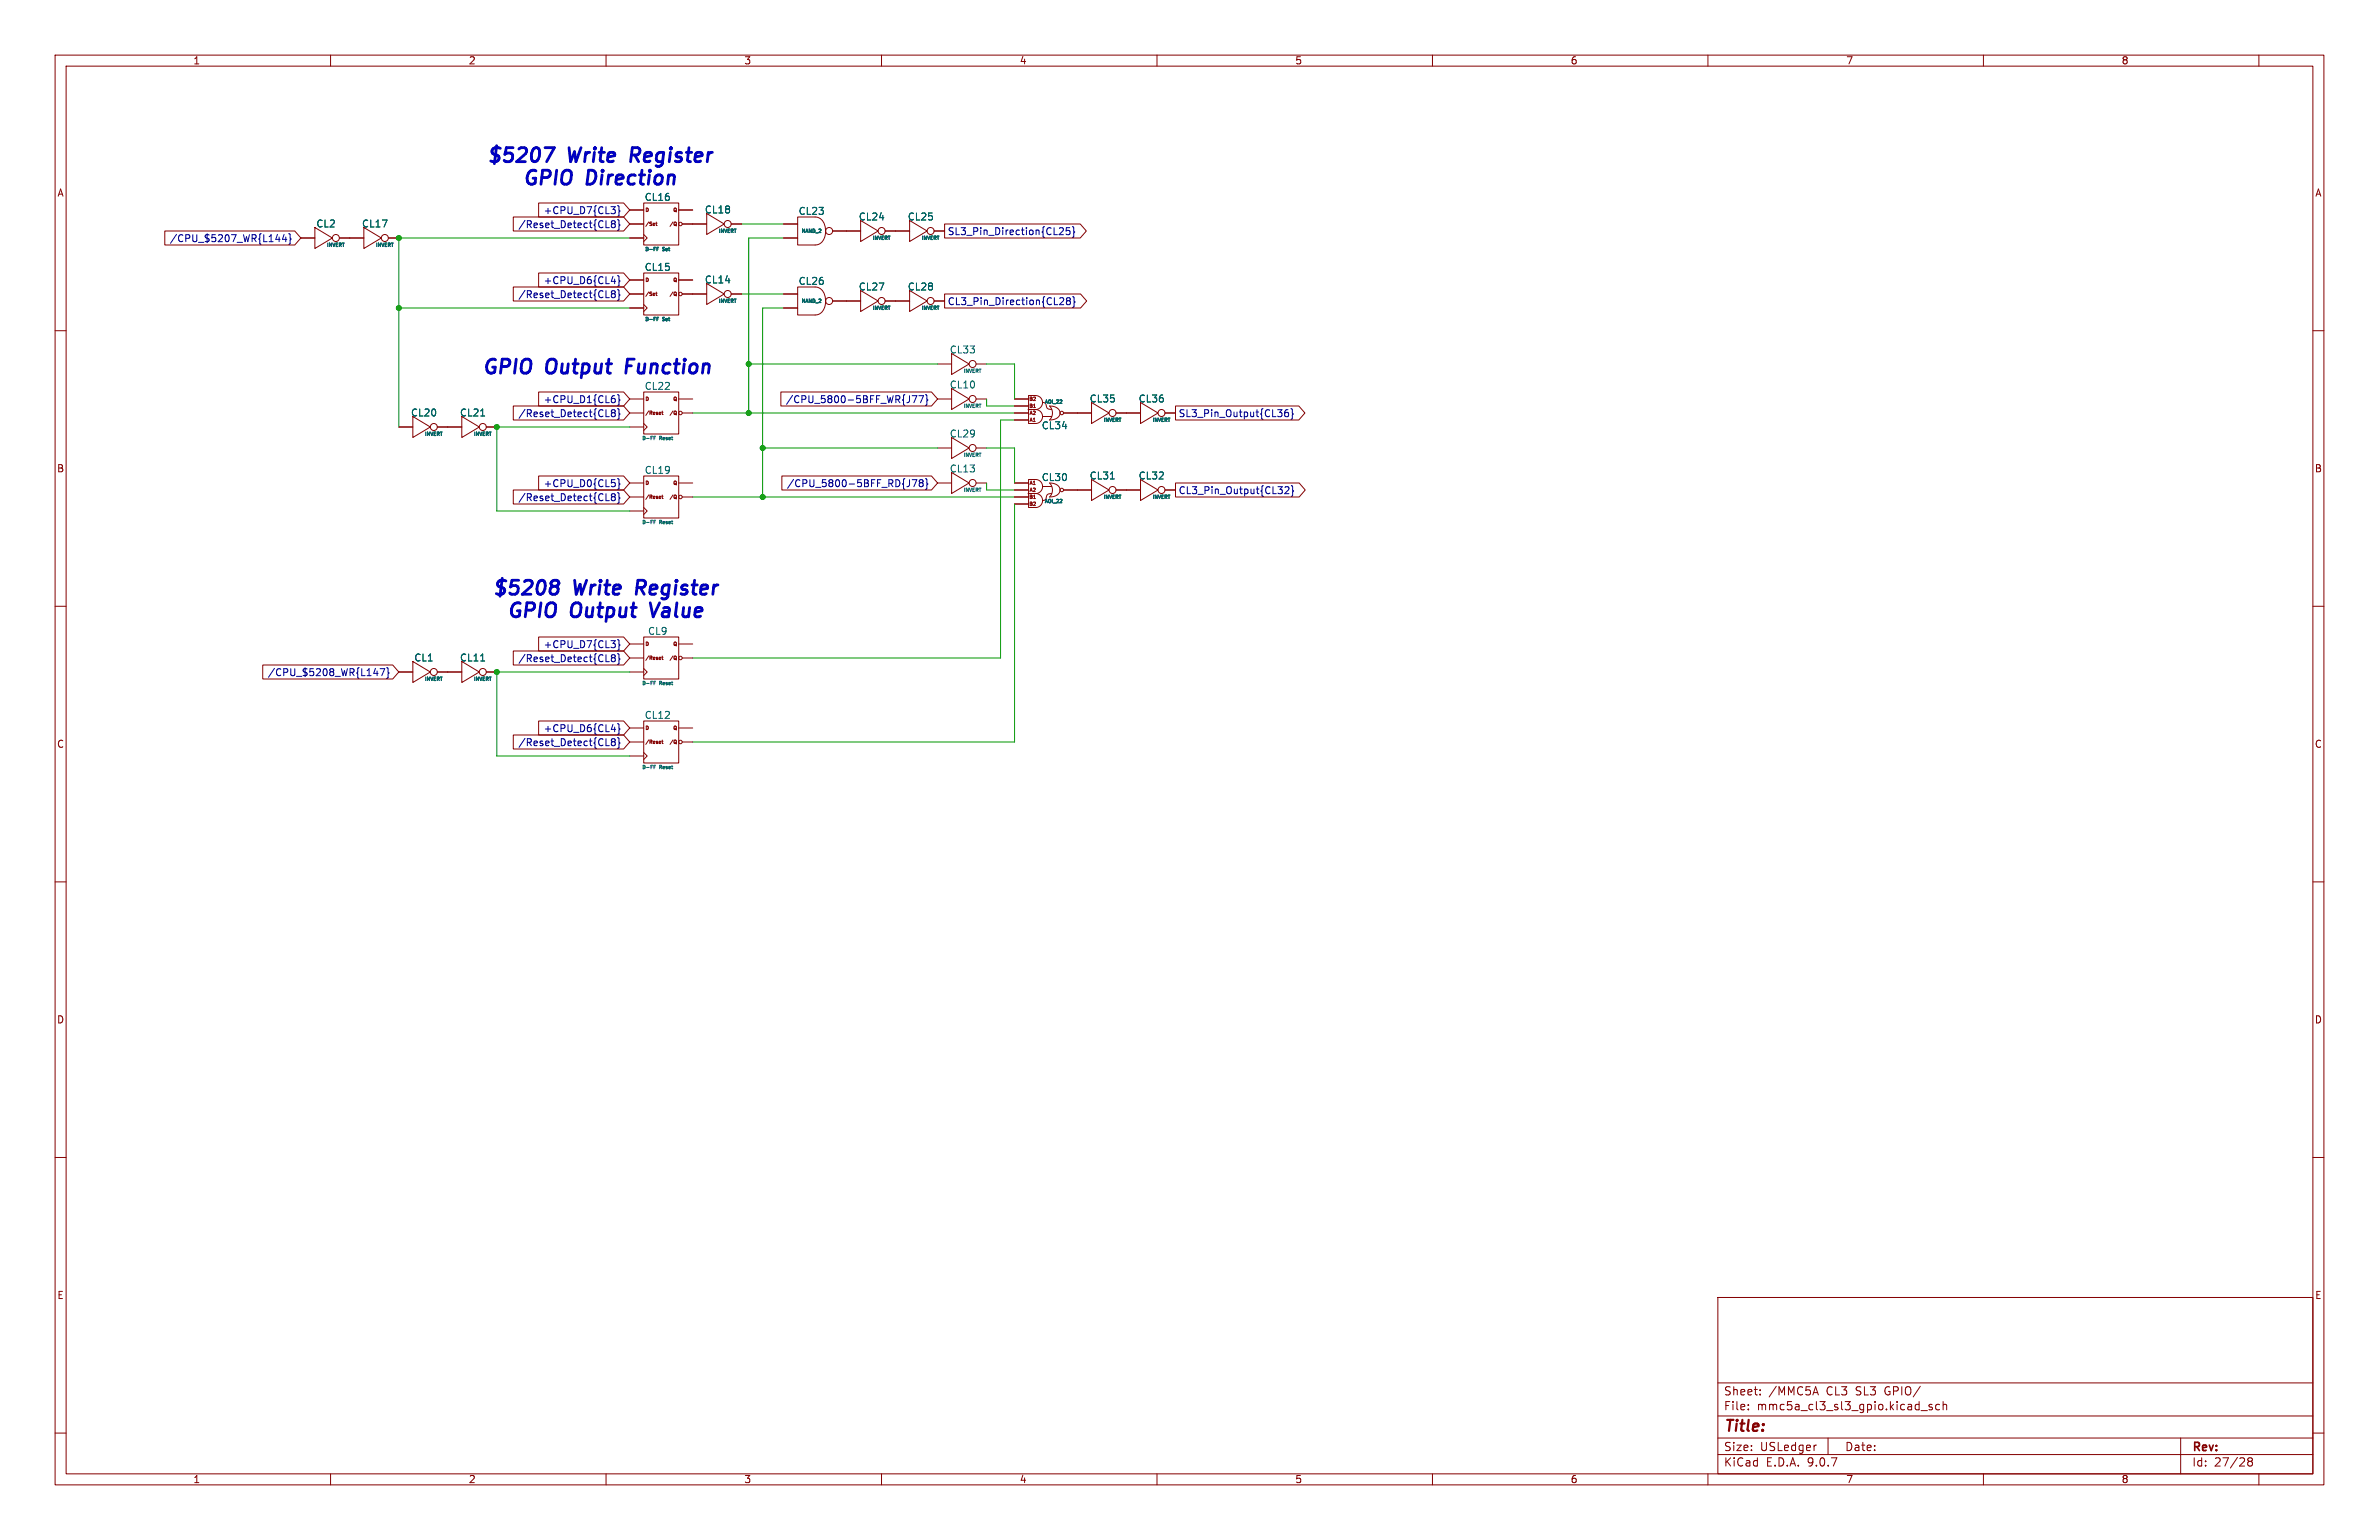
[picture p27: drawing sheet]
<svg xmlns="http://www.w3.org/2000/svg" width="432mm" height="279mm" viewBox="0 0 432 279" stroke-linecap="round" stroke-linejoin="round" font-family="sans-serif">
<defs><g id="words">
<g font-size="3.5" fill="#0000c2">
<text x="88.1" y="30.2">$5207</text>
<text x="94.5" y="34.3">GPIO</text>
<text x="103.1" y="30.2">Write</text>
<text x="106.5" y="34.3">Direction</text>
<text x="115.4" y="30.2">Register</text>
<text x="87.2" y="68.6">GPIO</text>
<text x="99.1" y="68.6">Output</text>
<text x="114.5" y="68.6">Function</text>
<text x="89.1" y="108.7">$5208</text>
<text x="91.7" y="112.8">GPIO</text>
<text x="103.6" y="112.8">Output</text>
<text x="104.1" y="108.7">Write</text>
<text x="116.4" y="108.7">Register</text>
<text x="119" y="112.8">Value</text>
</g>
<text font-size="2.8" fill="#840000" x="312.8" y="260.3">Title:</text>
<g font-size="2.1" fill="#840000">
<text x="312.8" y="256.1">File:</text>
<text x="312.8" y="253.4">Sheet:</text>
<text x="318.9" y="256.1">mmc5a_cl3_sl3_gpio.kicad_sch</text>
<text x="321" y="253.4">/MMC5A</text>
<text x="331.5" y="253.4">CL3</text>
<text x="337" y="253.4">SL3</text>
<text x="342.4" y="253.4">GPIO/</text>
<text x="312.8" y="263.5">Size:</text>
<text x="319.5" y="263.5">USLedger</text>
<text x="334.8" y="263.5">Date:</text>
<text x="397.8" y="263.7">Rev:</text>
<text x="312.8" y="266.3">KiCad</text>
<text x="320.5" y="266.3">E.D.A.</text>
<text x="328.1" y="266.3">9.0.7</text>
<text x="397.8" y="266.3">Id:</text>
<text x="401.9" y="266.3">27/28</text>
</g>
<g font-size="1.8" fill="#840000">
<text x="35" y="11.9">1</text>
<text x="85" y="11.9">2</text>
<text x="135" y="11.9">3</text>
<text x="185" y="11.9">4</text>
<text x="235" y="11.9">5</text>
<text x="285" y="11.9">6</text>
<text x="335" y="11.9">7</text>
<text x="385" y="11.9">8</text>
<text x="10.3" y="35.9">A</text>
<text x="420.1" y="35.9">A</text>
<text x="10.3" y="85.9">B</text>
<text x="420.1" y="85.9">B</text>
<text x="10.3" y="135.9">C</text>
<text x="420.1" y="135.9">C</text>
<text x="10.3" y="185.9">D</text>
<text x="420.1" y="185.9">D</text>
<text x="10.3" y="235.9">E</text>
<text x="420.1" y="235.9">E</text>
<text x="35" y="269.3">1</text>
<text x="85" y="269.3">2</text>
<text x="135" y="269.3">3</text>
<text x="185" y="269.3">4</text>
<text x="235" y="269.3">5</text>
<text x="285" y="269.3">6</text>
<text x="335" y="269.3">7</text>
<text x="385" y="269.3">8</text>
</g>
<g font-size="1.8" fill="#006464">
<text x="57.3" y="41.5">CL2</text>
<text x="65.6" y="41.5">CL17</text>
<text x="116.9" y="36.6">CL16</text>
<text x="127.8" y="38.9">CL18</text>
<text x="144.9" y="39.2">CL23</text>
<text x="155.8" y="40.2">CL24</text>
<text x="164.7" y="40.2">CL25</text>
<text x="116.9" y="49.3">CL15</text>
<text x="127.8" y="51.6">CL14</text>
<text x="144.9" y="51.9">CL26</text>
<text x="155.8" y="52.9">CL27</text>
<text x="164.7" y="52.9">CL28</text>
<text x="172.3" y="64.3">CL33</text>
<text x="116.9" y="70.9">CL22</text>
<text x="172.3" y="70.7">CL10</text>
<text x="74.5" y="75.8">CL20</text>
<text x="83.4" y="75.8">CL21</text>
<text x="197.7" y="73.2">CL35</text>
<text x="206.6" y="73.2">CL36</text>
<text x="172.3" y="79.6">CL29</text>
<text x="189" y="78.1">CL34</text>
<text x="116.9" y="86.2">CL19</text>
<text x="172.3" y="85.9">CL13</text>
<text x="189" y="87.5">CL30</text>
<text x="197.7" y="87.2">CL31</text>
<text x="206.6" y="87.2">CL32</text>
<text x="117.5" y="115.4">CL9</text>
<text x="75.1" y="120.2">CL1</text>
<text x="83.4" y="120.2">CL11</text>
<text x="116.9" y="130.6">CL12</text>
</g>
<g font-size="1.8" fill="#000084">
<text x="94" y="41.6">/Reset_Detect{CL8}</text>
<text x="98.6" y="39.1">+CPU_D7{CL3}</text>
<text x="30.7" y="44.1">/CPU_$5207_WR{L144}</text>
<text x="171.9" y="42.9">SL3_Pin_Direction{CL25}</text>
<text x="98.6" y="51.8">+CPU_D6{CL4}</text>
<text x="94" y="54.3">/Reset_Detect{CL8}</text>
<text x="171.9" y="55.6">CL3_Pin_Direction{CL28}</text>
<text x="94" y="75.9">/Reset_Detect{CL8}</text>
<text x="98.6" y="73.3">+CPU_D1{CL6}</text>
<text x="142.5" y="73.3">/CPU_5800-5BFF_WR{J77}</text>
<text x="213.8" y="75.9">SL3_Pin_Output{CL36}</text>
<text x="98.6" y="88.6">+CPU_D0{CL5}</text>
<text x="142.7" y="88.6">/CPU_5800-5BFF_RD{J78}</text>
<text x="213.8" y="89.9">CL3_Pin_Output{CL32}</text>
<text x="94" y="91.1">/Reset_Detect{CL8}</text>
<text x="98.6" y="117.8">+CPU_D7{CL3}</text>
<text x="48.5" y="122.9">/CPU_$5208_WR{L147}</text>
<text x="94" y="120.3">/Reset_Detect{CL8}</text>
<text x="94" y="135.6">/Reset_Detect{CL8}</text>
<text x="98.6" y="133">+CPU_D6{CL4}</text>
</g>
<g font-size=".9" fill="#840000">
<text x="117" y="38.6">D</text>
<text x="117" y="41.2">/Set</text>
<text x="121.4" y="41.2">/Q</text>
<text x="122.1" y="38.6">Q</text>
<text x="117" y="51.3">D</text>
<text x="117" y="53.9">/Set</text>
<text x="121.4" y="53.9">/Q</text>
<text x="122.1" y="51.3">Q</text>
<text x="117" y="75.5">/Reset</text>
<text x="117" y="72.9">D</text>
<text x="121.4" y="75.5">/Q</text>
<text x="122.1" y="72.9">Q</text>
<text x="186.7" y="74.2">B1</text>
<text x="186.7" y="72.9">B2</text>
<text x="186.7" y="76.7">A1</text>
<text x="186.7" y="75.5">A2</text>
<text x="117" y="88.2">D</text>
<text x="122.1" y="88.2">Q</text>
<text x="186.7" y="88.2">A1</text>
<text x="186.7" y="89.4">A2</text>
<text x="117" y="90.7">/Reset</text>
<text x="121.4" y="90.7">/Q</text>
<text x="186.7" y="90.7">B1</text>
<text x="186.7" y="92">B2</text>
<text x="117" y="119.9">/Reset</text>
<text x="117" y="117.4">D</text>
<text x="121.4" y="119.9">/Q</text>
<text x="122.1" y="117.4">Q</text>
<text x="117" y="135.2">/Reset</text>
<text x="117" y="132.6">D</text>
<text x="121.4" y="135.2">/Q</text>
<text x="122.1" y="132.6">Q</text>
</g>
<g font-size=".9" fill="#006464">
<text x="59.2" y="45">INVERT</text>
<text x="68.1" y="45">INVERT</text>
<text x="117" y="45.8">D-FF</text>
<text x="120.3" y="45.8">Set</text>
<text x="130.3" y="42.5">INVERT</text>
<text x="145.4" y="42.5">NAND_2</text>
<text x="158.3" y="43.7">INVERT</text>
<text x="167.1" y="43.7">INVERT</text>
<text x="117" y="58.5">D-FF</text>
<text x="120.3" y="58.5">Set</text>
<text x="130.3" y="55.2">INVERT</text>
<text x="145.4" y="55.2">NAND_2</text>
<text x="158.3" y="56.4">INVERT</text>
<text x="167.1" y="56.4">INVERT</text>
<text x="174.8" y="67.9">INVERT</text>
<text x="174.8" y="74.2">INVERT</text>
<text x="189.5" y="73.4">AOI_22</text>
<text x="200.2" y="76.7">INVERT</text>
<text x="209.1" y="76.7">INVERT</text>
<text x="77" y="79.3">INVERT</text>
<text x="85.9" y="79.3">INVERT</text>
<text x="116.4" y="80">D-FF</text>
<text x="119.7" y="80">Reset</text>
<text x="174.8" y="83.1">INVERT</text>
<text x="174.8" y="89.4">INVERT</text>
<text x="116.4" y="95.3">D-FF</text>
<text x="119.7" y="95.3">Reset</text>
<text x="189.5" y="91.5">AOI_22</text>
<text x="200.2" y="90.7">INVERT</text>
<text x="209.1" y="90.7">INVERT</text>
<text x="77" y="123.7">INVERT</text>
<text x="85.9" y="123.7">INVERT</text>
<text x="116.4" y="124.5">D-FF</text>
<text x="119.7" y="124.5">Reset</text>
<text x="116.4" y="139.7">D-FF</text>
<text x="119.7" y="139.7">Reset</text>
</g>
</g></defs>
<g fill="none" stroke="#840000" stroke-width=".18">
<path d="M10 10h411.8v259.4h-411.8zM12 12h407.8v255.4h-407.8zM60 10v2M110 10v2M160 10v2M210 10v2M260 10v2M310 10v2M360 10v2M410 10v2M93.2 39.4h20l1.1 1.2-1.1 1.3h-20zM97.8 36.8h15.4l1.1 1.3-1.1 1.3h-15.4z"/>
<path d="M114.3 38.1h2.5M116.8 36.8h6.4v7.7h-6.4zM123.2 38.1h2.5M128.3 38.7l3.1 1.9-3.1 1.9zM144.8 39.4h3.2a1.9 1.9 0 0 1 1.8 1.8 2.58 2.58 0 0 1-1.5 3.2l-3.5 .1zM29.9 41.9h23.6l1.1 1.3-1.1 1.3h-23.6zM54.6 43.2h2.5M57.1 41.3l3.2 1.9-3.2 1.9zM61.6 43.2h4.4M66 41.3l3.2 1.9-3.2 1.9zM70.5 43.2h1.9M93.2 52.1h20l1.1 1.2-1.1 1.3h-20z"/>
<path d="M97.8 49.5h15.4l1.1 1.3-1.1 1.3h-15.4zM114.3 43.2h2.5M114.3 40.6h2.5M114.3 53.3h2.5M114.3 55.9h2.5M114.3 50.8h2.5M116.8 49.5h6.4v7.7h-6.4zM116.8 55.2l.7 .7-.7 .6M116.8 42.5l.7 .7-.7 .6M119 53.2h.3M119 40.5h.3M119.1 40.3v.5l.2 .1"/>
<path d="M119.1 53v.5l.2 .1M122.5 40.3l.3 .2-.1 .3-.2 .1M122.5 53l.3 .2-.1 .3-.2 .1M122.6 53.5l.2 .2M122.6 40.8l.2 .2M123.2 50.8h2.5M123.8 40.6h4.5M123.8 53.3h4.5M128.3 51.4l3.1 1.9-3.1 1.9zM132.7 40.6h1.9M132.7 53.3h1.9M142.2 43.2h2.6"/>
<path d="M142.2 40.6h2.6M142.2 53.3h2.6M142.2 55.9h2.6M144.8 52.1h3.2a1.9 1.9 0 0 1 1.8 1.8 2.58 2.58 0 0 1-1.5 3.2l-3.5 .1zM151.1 54.6h5.1M151.1 41.9h5.1M156.2 52.7l3.2 1.9-3.2 1.9zM156.2 40l3.2 1.9-3.2 1.9zM160.7 54.6h4.4M160.7 41.9h4.4M165.1 52.7l3.2 1.9-3.2 1.9zM165.1 40l3.2 1.9-3.2 1.9z"/>
<path d="M169.5 54.6h1.9M169.5 41.9h1.9M171.4 53.3h24.7l1.1 1.3-1.1 1.3h-24.7zM171.4 40.6h24.7l1.1 1.3-1.1 1.3h-24.7zM10 60h2M72.4 77.5h2.5M74.9 75.6l3.2 1.9-3.2 1.9zM79.4 77.5h4.4M83.8 75.6l3.2 1.9-3.2 1.9zM88.3 77.5h1.9M93.2 73.7h20l1.1 1.2-1.1 1.3h-20zM97.8 71.1h15.4l1.1 1.3-1.1 1.3h-15.4z"/>
<path d="M114.3 74.9h2.5M114.3 72.4h2.5M114.3 77.5h2.5M116.8 71.1h6.4v7.6h-6.4zM116.8 76.8l.7 .7-.7 .6M119.7 74.8l.2 .1-.3 .1M119.9 75.2h-.2M120.1 74.8h.3M120.2 74.6v.5l.2 .1M122.5 74.6l.3 .2-.1 .3-.2 .1M122.6 75.1l.2 .2M123.2 72.4h2.5"/>
<path d="M123.8 74.9h1.9M141.7 71.1h27.4l1.1 1.3-1.1 1.3h-27.4zM170.2 72.4h2.5M170.2 66h2.5M172.7 79.4l3.2 1.9-3.2 1.9zM172.7 70.5l3.2 1.9-3.2 1.9zM172.7 64.1l3.2 1.9-3.2 1.9zM177.2 72.4h1.9M177.2 66h1.9M184.1 76.2h2.6M184.1 74.9h2.6M184.1 73.7h2.6"/>
<path d="M184.1 72.4h2.6M187.6 73.9h.4M188 74.3h-1.3v2.5h1.3a1.27 1.27 0 0 0 1.2-1.2 1.27 1.27 0 0 0-1.2-1.3M188 71.8h-1.3v2.5h1.3M188 71.8a1.27 1.27 0 0 1 1.2 1.2 1.27 1.27 0 0 1-1.2 1.3M189.2 73l.5 .2 .2 .4a.61 .61 0 0 0 .5 .6l.5 .1M189.2 75.6h1.7M190.5 73.7a1.51 1.51 0 0 1 1.9 1.4 1.64 1.64 0 0 1-1.9 1.1 1.8 1.8 0 0 0 0-2.5zM193 74.9h5.1M198.1 73l3.2 1.9-3.2 1.9zM202.6 74.9h4.4M207 73l3.2 1.9-3.2 1.9z"/>
<path d="M211.5 74.9h1.9M213.4 73.7h22.3l1.2 1.2-1.2 1.3h-22.3zM419.8 60h2M93.2 88.9h20l1.1 1.3-1.1 1.2h-20zM97.8 86.4h15.4l1.1 1.2-1.1 1.3h-15.4zM114.3 87.6h2.5M114.3 90.2h2.5M114.3 92.7h2.5M116.8 86.4h6.4v7.6h-6.4zM116.8 92.1l.7 .6-.7 .6M119.7 90l.2 .2h-.3M119.9 90.4l-.2 .1"/>
<path d="M120.1 90h.3M120.2 89.8v.6l.2 .1M122.5 89.8l.3 .2-.1 .4-.2 .1M122.6 90.3l.2 .2M123.2 87.6h2.5M123.8 90.2h1.9M141.9 86.4h27.2l1.1 1.2-1.1 1.3h-27.2zM170.2 81.3h2.5M170.2 87.6h2.5M172.7 85.7l3.2 1.9-3.2 1.9zM177.2 81.3h1.9M177.2 87.6h1.9"/>
<path d="M184.1 87.6h2.6M184.1 88.9h2.6M184.1 90.2h2.6M184.1 91.4h2.6M186.7 87h1.3a1.27 1.27 0 0 1 1.2 1.3 1.27 1.27 0 0 1-1.2 1.2h-1.3zM186.7 89.5h1.3a1.27 1.27 0 0 1 1.2 1.3 1.27 1.27 0 0 1-1.2 1.3h-1.3zM187.6 90.5h.4M189.2 88.3h1.7M190.5 87.6a1.51 1.51 0 0 1 1.9 1.5 1.72 1.72 0 0 1-1.9 1.1 1.8 1.8 0 0 0 0-2.6zM190.9 89.5l-.5 .1a1 1 0 0 0-.6 1l-.6 .2M193 88.9h5.1M198.1 87l3.2 1.9-3.2 1.9z"/>
<path d="M202.6 88.9h4.4M207 87l3.2 1.9-3.2 1.9zM211.5 88.9h1.9M213.4 87.6h22.4l1.1 1.3-1.1 1.3h-22.4zM10 110h2M93.2 118.1h20l1.1 1.3-1.1 1.3h-20zM97.8 115.6h15.4l1.1 1.2-1.1 1.3h-15.4zM114.3 116.8h2.5M114.3 119.4h2.5M116.8 115.6h6.4v7.6h-6.4zM119.7 119.2l.2 .2-.3 .1M119.9 119.6l-.2 .1"/>
<path d="M120.1 119.2h.3M120.2 119v.6l.2 .1M122.5 119l.3 .2-.1 .4-.2 .1M122.6 119.5l.2 .2M123.2 116.8h2.5M123.8 119.4h1.9M419.8 110h2M47.7 120.6h23.6l1.1 1.3-1.1 1.3h-23.6zM72.4 121.9h2.5M74.9 120l3.2 1.9-3.2 1.9zM79.4 121.9h4.4M83.8 120l3.2 1.9-3.2 1.9z"/>
<path d="M88.3 121.9h1.9M93.2 133.3h20l1.1 1.3-1.1 1.3h-20zM97.8 130.8h15.4l1.1 1.3-1.1 1.3h-15.4zM114.3 121.9h2.5M114.3 132.1h2.5M114.3 134.6h2.5M114.3 137.2h2.5M116.8 130.8h6.4v7.6h-6.4zM116.8 136.5l.7 .7-.7 .6M116.8 121.3l.7 .6-.7 .7M119.7 134.5l.2 .1-.3 .1M119.9 134.9h-.2"/>
<path d="M120.1 134.5h.3M120.2 134.3v.5l.2 .1M122.5 134.3l.3 .2-.1 .3-.2 .1M122.6 134.8l.2 .2M123.2 132.1h2.5M123.8 134.6h1.9M10 160h2M419.8 160h2M10 210h2M419.8 210h2M311.8 235.4h108v32h-108zM10 260h2"/>
<path d="M311.8 256.9h108M311.8 250.9h108M317.3 255.6v.2M317.3 254.9v.1M319.5 252.9v.2M319.5 252.2v.1M329.2 252.7h.7M329.5 251.6l.5 1.5M348.7 255.9h1.1M350.7 254.9l-.4-.1-.2 .2 .1 .2 .5 .2v.3h-.6M352 254.9l-.4-.1-.3 .3v.4l.2 .2h.5M352.7 254.9l.2-.1 .4 .1v.9"/>
<path d="M352.7 254.3v1.5M419.8 260h2M60 267.4v2M110 267.4v2M160 267.4v2M210 267.4v2M260 267.4v2M310 267.4v2M311.8 263.9h108M311.8 260.9h108M329.5 262.2h.2M331.8 260.9v3"/>
<path d="M360 267.4v2M395.8 260.9v6.5M408.3 265.1l-.3-.3 .3-.3 .4 .1 .1 .2-.3 .3M408.3 265.1l-.3 .3v.4l.3 .2 .4-.1 .1-.2v-.4l-.3-.2M408.3 265.1h.2M410 267.4v2"/>
<circle cx="61" cy="43.2" r=".63"/>
<circle cx="69.8" cy="43.2" r=".63"/>
<circle cx="123.5" cy="53.3" r=".32"/>
<circle cx="123.5" cy="40.6" r=".32"/>
<circle cx="132.1" cy="40.6" r=".63"/>
<circle cx="132.1" cy="53.3" r=".63"/>
<circle cx="150.5" cy="54.6" r=".63"/>
<circle cx="150.5" cy="41.9" r=".63"/>
<circle cx="160" cy="41.9" r=".63"/>
<circle cx="160" cy="54.6" r=".63"/>
<circle cx="168.9" cy="41.9" r=".63"/>
<circle cx="168.9" cy="54.6" r=".63"/>
<circle cx="78.7" cy="77.5" r=".63"/>
<circle cx="87.6" cy="77.5" r=".63"/>
<circle cx="123.5" cy="74.9" r=".32"/>
<circle cx="176.5" cy="72.4" r=".63"/>
<circle cx="176.5" cy="66" r=".63"/>
<circle cx="192.7" cy="74.9" r=".32"/>
<circle cx="201.9" cy="74.9" r=".63"/>
<circle cx="210.8" cy="74.9" r=".63"/>
<circle cx="123.5" cy="90.2" r=".32"/>
<circle cx="176.5" cy="87.6" r=".63"/>
<circle cx="176.5" cy="81.3" r=".63"/>
<circle cx="192.7" cy="88.9" r=".32"/>
<circle cx="201.9" cy="88.9" r=".63"/>
<circle cx="210.8" cy="88.9" r=".63"/>
<circle cx="123.5" cy="119.4" r=".32"/>
<circle cx="78.7" cy="121.9" r=".63"/>
<circle cx="87.6" cy="121.9" r=".63"/>
<circle cx="123.5" cy="134.6" r=".32"/>
</g>
<g fill="none" stroke="#006464" stroke-width=".18">
<path d="M119.2 57.9h.3M119.2 57.6h.3M119.2 45.2h.3M119.2 44.9h.3M87.2 75.5h.8M118.7 79.5h.2M118.7 79.2h.3M118.7 94.7h.2M118.7 94.4h.3M201.5 86.9h.8M87.2 119.9h.8M118.7 139.1h.2"/>
<path d="M118.7 138.8h.3M118.7 123.9h.2M118.7 123.6h.3"/>
</g>
<g fill="none" stroke="#000084" stroke-width=".18">
<path d="M110.9 37.5h.8l-.4 .5M111.4 38l.3 .2v.3l-.3 .3M112.1 37.3l.2 .2v.6l.2 .2-.2 .2v.6l-.2 .2M112.1 39.9l.2 .1v.6l.2 .2-.2 .2v.6l-.2 .2M50.1 43.4h.7M50.7 43v.9M51.6 42.5l-.3 .9h.8M51.9 43v.9M52.4 42.4l.3 .2v.6l.1 .2-.1 .1v.7l-.3 .1M110 54h.6M110 41.3h.6M111 51h.7"/>
<path d="M111.2 40.6l-.2-.3 .2-.3h.2l.3 .3-.3 .3M111.2 40.6l-.2 .2v.4l.2 .1 .4-.1 .1-.1v-.3l-.3-.2M111.2 53.3l-.2-.3 .2-.3h.2l.3 .3-.3 .3M111.2 53.3l-.2 .2v.4l.2 .1 .4-.1 .1-.1v-.3l-.3-.2M111.2 53.3h.2M111.2 40.6h.2M111.6 50.6v.9M112.1 50l.2 .2v.6l.2 .2-.2 .2v.6l-.2 .2M112.1 52.6l.2 .1v.6l.2 .2-.2 .2v.6l-.2 .2M192.5 41.3l.4 .1 .1 .3-.8 .9h.8M192.5 54l.5 .1 .1 .3-.8 .9h.8M193.8 54.6l-.2-.3 .2-.3h.2l.3 .3-.3 .3"/>
<path d="M193.8 54.6l-.2 .2v.4l.2 .1 .4-.1 .1-.2v-.2l-.3-.2M193.8 54.6h.2M194.2 41.3h-.6l-.1 .6 .2-.1 .4 .1 .1 .1v.5l-.2 .1-.5-.1M194.6 41.1l.3 .2v.6l.2 .2-.2 .2v.6l-.3 .2M194.7 53.8l.2 .2v.6l.2 .2-.2 .2v.6l-.2 .2M110 75.6h.6M111.2 74.9l-.2 .2v.4l.2 .1 .4-.1 .1-.1v-.3l-.3-.2M111.2 74.9l-.2-.3 .2-.3h.2l.3 .3-.3 .3M111.2 74.9h.2M111.3 71.8h.3M111.4 72.3l.3 .2v.3l-.3 .3M112.1 71.6l.2 .2v.6l.2 .2-.2 .2v.6l-.2 .1"/>
<path d="M112.1 74.1l.2 .2v.6l.2 .2-.2 .2v.6l-.2 .2M165.6 71.8h.8l-.5 1.3M166.8 71.8h.8l-.5 1.3M168 71.6l.2 .2v.6l.2 .2-.2 .2v.6l-.2 .1M233.8 74.3l-.4 .1a.86 .86 0 0 0 0 1.2l.4-.1 .1-.4-.2-.3-.4 .1-.1 .2M234.3 74.1l.3 .2v.6l.1 .2-.1 .2v.6l-.3 .2M110 90.8h.6M111 87h.6M111.2 90.1l-.2-.2 .2-.3h.2l.3 .2-.3 .3M111.2 90.1l-.2 .3v.3l.2 .1h.4l.1-.2v-.2l-.3-.3M111.2 90.1h.2M111.4 87.5l.3 .3v.3l-.3 .2"/>
<path d="M112.1 86.8l.2 .2v.6l.2 .2-.2 .2v.6l-.2 .2M112.1 89.4l.2 .2v.6l.2 .2-.2 .1v.6l-.2 .2M165.1 87v.9l-.4 .4M165.6 87h.8l-.5 1.3M167.1 87.6l-.3 .2 .1 .4 .2 .1 .3-.1 .2-.1v-.3l-.3-.2M167.1 87.6l-.3-.3 .3-.3h.2l.3 .3-.3 .3M167.1 87.6h.2M168 86.8l.2 .2v.6l.2 .2-.2 .2v.6l-.2 .2M233.2 88.4l.5-.1 .3 .4-.8 .9h.8M234.4 88.1l.2 .2v.6l.2 .2-.2 .2v.6l-.2 .2M110.9 116.2h.8l-.4 .5M111.2 119.3l-.2-.2 .2-.3h.2l.3 .2-.3 .3"/>
<path d="M111.2 119.3l-.2 .3v.3l.2 .2 .4-.1 .1-.2v-.2l-.3-.3M111.2 119.3h.2M111.4 116.7l.3 .3v.3l-.3 .2M112.1 116.1l.2 .1v.6l.2 .2-.2 .2v.6l-.2 .2M112.1 118.6l.2 .2v.6l.2 .2-.2 .1v.7l-.2 .1M67.8 122.2h.8M68.4 121.7v.9M69 121.3h.8l-.5 1.3M70.2 121.1l.2 .2v.6l.2 .2-.2 .2v.6l-.2 .2M110 120.1h.6M110 135.3h.6M111 132.3h.7"/>
<path d="M111.2 134.6l-.2-.3 .2-.3h.2l.3 .3-.3 .3M111.2 134.6l-.2 .2v.4l.2 .1 .4-.1 .1-.2v-.2l-.3-.2M111.2 134.6h.2M111.6 131.9v.9M112.1 131.3l.2 .2v.6l.2 .2-.2 .1v.7l-.2 .1M112.1 133.8l.2 .2v.6l.2 .2-.2 .2v.6l-.2 .2"/>
</g>
<g fill="none" stroke="#009600" stroke-width=".18">
<path d="M72.4 55.9h41.9M114.3 43.2h-41.9v34.3M134.6 40.6h7.6M134.6 53.3h7.6M142.2 43.2h-6.3v31.7M142.2 55.9h-3.8v34.3M114.3 77.5h-24.1v15.2h24.1M125.7 74.9h58.4M135.9 66h34.3M179.1 72.4v1.3h5M179.1 66h5v6.4M184.1 76.2h-2.5v43.2h-55.9"/>
<path d="M125.7 90.2h58.4M138.4 81.3h31.8M179.1 87.6v1.3h5M179.1 81.3h5v6.3M184.1 91.4v43.2h-58.4M114.3 121.9h-24.1v15.3h24.1"/>
</g>
<path d="M98.9 26.8h1.7l-1.4 2.5M100.2 105.5a.81 .81 0 0 1 1.2 0v.4l-.5 .5M100.2 106.2l.2 .2M100.4 106.4h.5M100.4 106.4l-.2 .1M100.9 106.4l.3 .2a.85 .85 0 0 1-.1 .9 .85 .85 0 0 1-.9 .3M118 109.4l.6 2.5" fill="none" stroke="#0000c2" stroke-width=".51"/>
<g fill="#009600" stroke="#009600" stroke-width=".18">
<circle cx="135.9" cy="74.9" r=".46"/>
<circle cx="135.9" cy="66" r=".46"/>
<circle cx="138.4" cy="90.2" r=".46"/>
<circle cx="138.4" cy="81.3" r=".46"/>
<circle cx="90.2" cy="77.5" r=".46"/>
<circle cx="72.4" cy="43.2" r=".46"/>
<circle cx="72.4" cy="55.9" r=".46"/>
<circle cx="90.2" cy="121.9" r=".46"/>
</g>
<use href="#words"/>
</svg>
